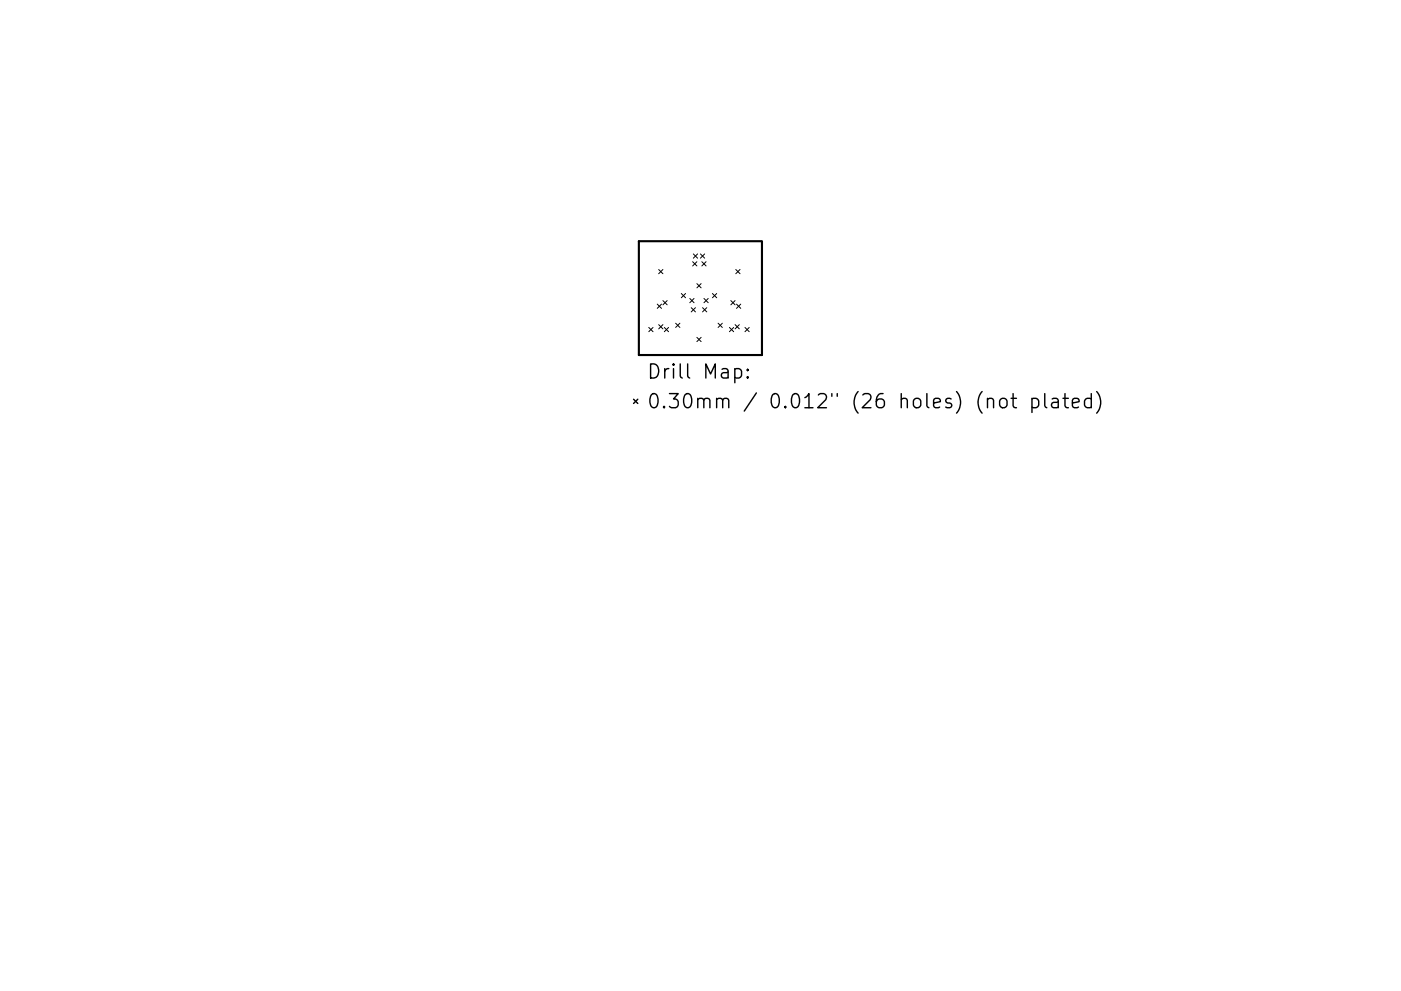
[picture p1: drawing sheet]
<svg xmlns="http://www.w3.org/2000/svg" width="297mm" height="210mm" viewBox="0 0 297 210" stroke-linecap="round" stroke-linejoin="round" font-family="sans-serif">
<defs><g id="words">
<g font-size="4.2">
<text x="137.2" y="80.4">Drill Map:</text>
<text x="137.2" y="86.7">0.30mm / 0.012&quot; (26 holes) (not plated)</text>
</g>
</g></defs>
<path d="M161.4 51.2h-25.9v24.1h26.1v-24.1" fill="none" stroke="#000" stroke-width=".45"/>
<g fill="none" stroke="#000" stroke-width=".21">
<path d="M139.7 57.2l.9 .9M140.6 57.2l-.9 .9M146.9 55.5l.9 .9M147 53.9l.9 .9M147.8 55.5l-.9 .9M147.9 53.9l-.9 .9M148.5 53.9l.9 .9M148.8 55.5l.9 .9M149.4 53.9l-.9 .9M149.7 55.5l-.9 .9M156 57.2l.9 .9M156.9 57.2l-.9 .9"/>
<path d="M137.6 69.5l.9 .9M138.5 69.5l-.9 .9M139.4 64.5l.9 .9M139.7 68.9l.9 .9M140.3 64.5l-.9 .9M140.6 68.9l-.9 .9M140.6 63.8l.9 .9M140.9 69.5l.9 .9M141.5 63.8l-.9 .9M141.8 69.5l-.9 .9M143.3 68.6l.9 .9M144.2 68.6l-.9 .9"/>
<path d="M144.5 62.3l.9 .9M145.4 62.3l-.9 .9M146.3 63.3l.9 .9M146.6 65.3l.9 .9M147.2 63.3l-.9 .9M147.5 65.3l-.9 .9M147.8 60.2l.9 .9M147.8 71.6l.9 .9M148.7 60.2l-.9 .9M148.7 71.6l-.9 .9M149 65.3l.9 .9M149.3 63.3l.9 .9"/>
<path d="M149.9 65.3l-.9 .9M150.2 63.3l-.9 .9M151.1 62.3l.9 .9M152 62.3l-.9 .9M152.3 68.6l.9 .9M153.2 68.6l-.9 .9M154.7 69.5l.9 .9M155 63.8l.9 .9M155.6 69.5l-.9 .9M155.9 63.8l-.9 .9M155.9 68.9l.9 .9M156.2 64.5l.9 .9"/>
<path d="M156.8 68.9l-.9 .9M157.1 64.5l-.9 .9M158 69.5l.9 .9M158.9 69.5l-.9 .9"/>
</g>
<g fill="none" stroke="#000" stroke-width=".3">
<path d="M155.8 78.4l.9-.2 .5 .6v.8l-.3 .5-.2 .1-.9-.1M158.5 79.9l.2 .2-.2 .1-.1-.1 .1-.2v.3M158.5 78.4l.2 .1-.2 .1-.1-.1 .1-.1v.2M134.3 84.7l.9 .9M135.2 84.7l-.9 .9M212.1 84.8a.81 .81 0 0 1 .8-.3 .81 .81 0 0 1 .6 .6v.8a.81 .81 0 0 1-.8 .6 .81 .81 0 0 1-.8-.6v-.8zM214.4 84.5h1.1M214.8 83.5v2.6l.1 .3 .6 .1M218.8 84.7l.9-.2 .5 .6v.8l-.3 .5-.2 .1-.9-.1M218.8 84.5v3M221.5 83.5v2.6l.4 .4M223.1 84.7l.3-.2 .8 .2 .2 .2v1.6"/>
<path d="M224.4 85.2l-1 .2a.59 .59 0 0 0-.5 .5 .59 .59 0 0 0 .5 .6l1-.1M225.4 84.5h1.1M225.8 83.5v2.6l.1 .3 .6 .1M227.4 85.5l1.4-.3-.1-.5-.9-.2-.4 .4v1.2l.1 .3 .3 .1 .9-.1M231.4 84.7l-.9-.2-.6 .6v.8l.3 .5 .3 .1 .9-.1M231.4 83.5v3M232.5 83.1a3.4 3.4 0 0 1 0 4.6"/>
</g>
<use href="#words"/>
</svg>
